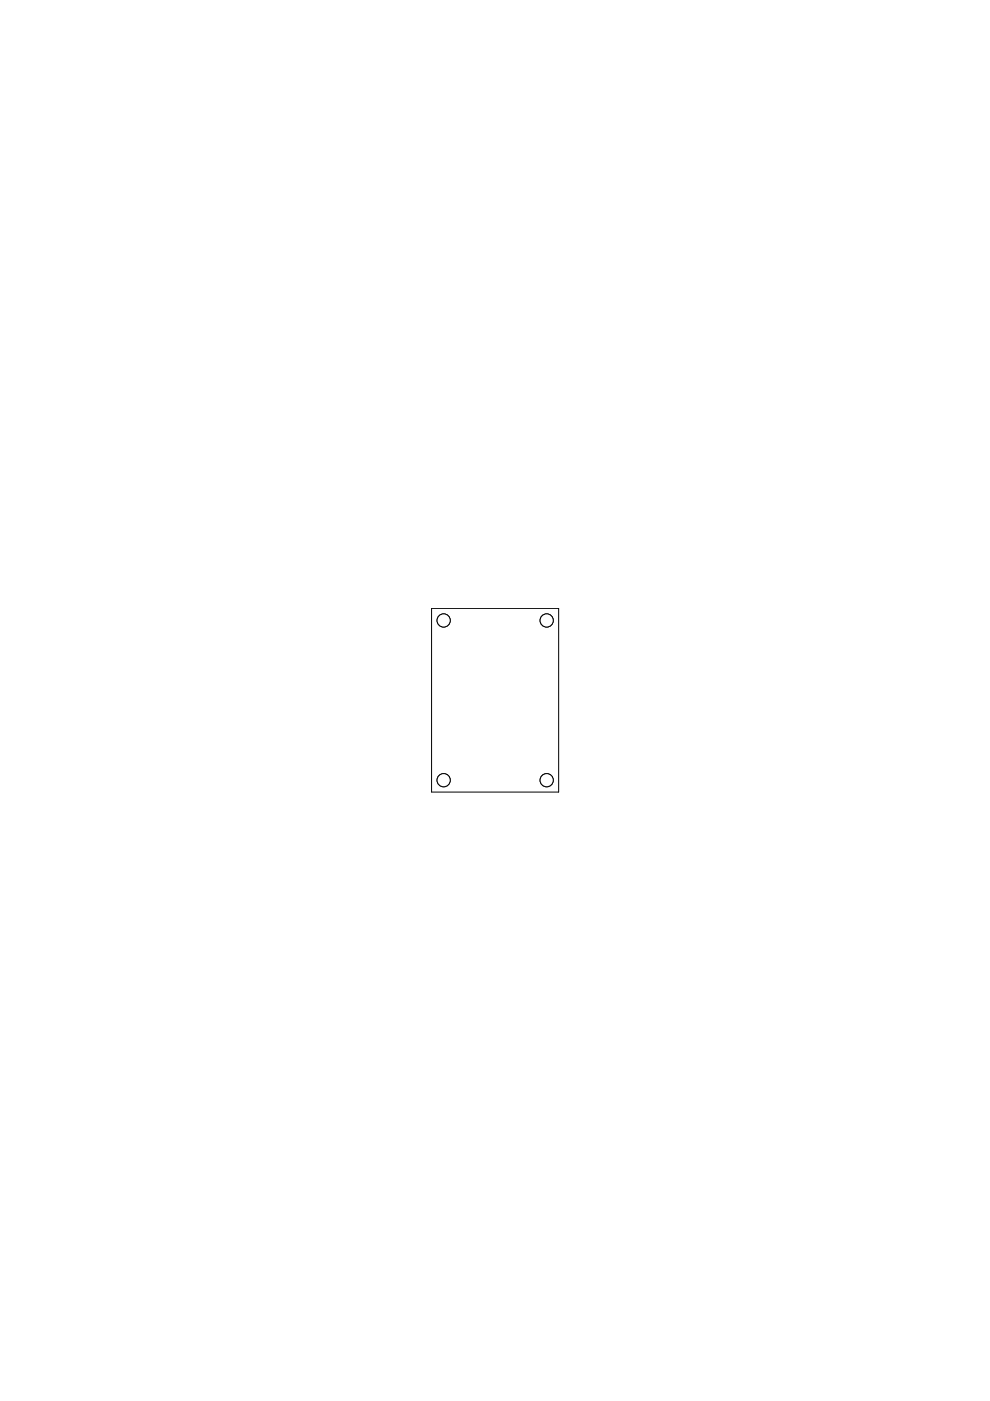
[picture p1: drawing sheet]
<svg xmlns="http://www.w3.org/2000/svg" width="210mm" height="297mm" viewBox="0 0 210 297" stroke-linecap="round" stroke-linejoin="round" font-family="sans-serif">
<g fill="none" stroke="#000" stroke-width=".21">
<path d="M91.5 129h26.9v38.9h-26.9z"/>
<circle cx="94.1" cy="165.4" r="1.4"/>
</g>
<circle cx="94.1" cy="165.4" r="1.4" fill="#fff" stroke="#000" stroke-width=".21"/>
<circle cx="115.9" cy="131.6" r="1.4" fill="none" stroke="#000" stroke-width=".21"/>
<circle cx="115.9" cy="131.6" r="1.4" fill="#fff" stroke="#000" stroke-width=".21"/>
<circle cx="94.1" cy="131.6" r="1.4" fill="none" stroke="#000" stroke-width=".21"/>
<circle cx="94.1" cy="131.6" r="1.4" fill="#fff" stroke="#000" stroke-width=".21"/>
<circle cx="115.9" cy="165.4" r="1.4" fill="none" stroke="#000" stroke-width=".21"/>
<circle cx="115.9" cy="165.4" r="1.4" fill="#fff" stroke="#000" stroke-width=".21"/>
</svg>
